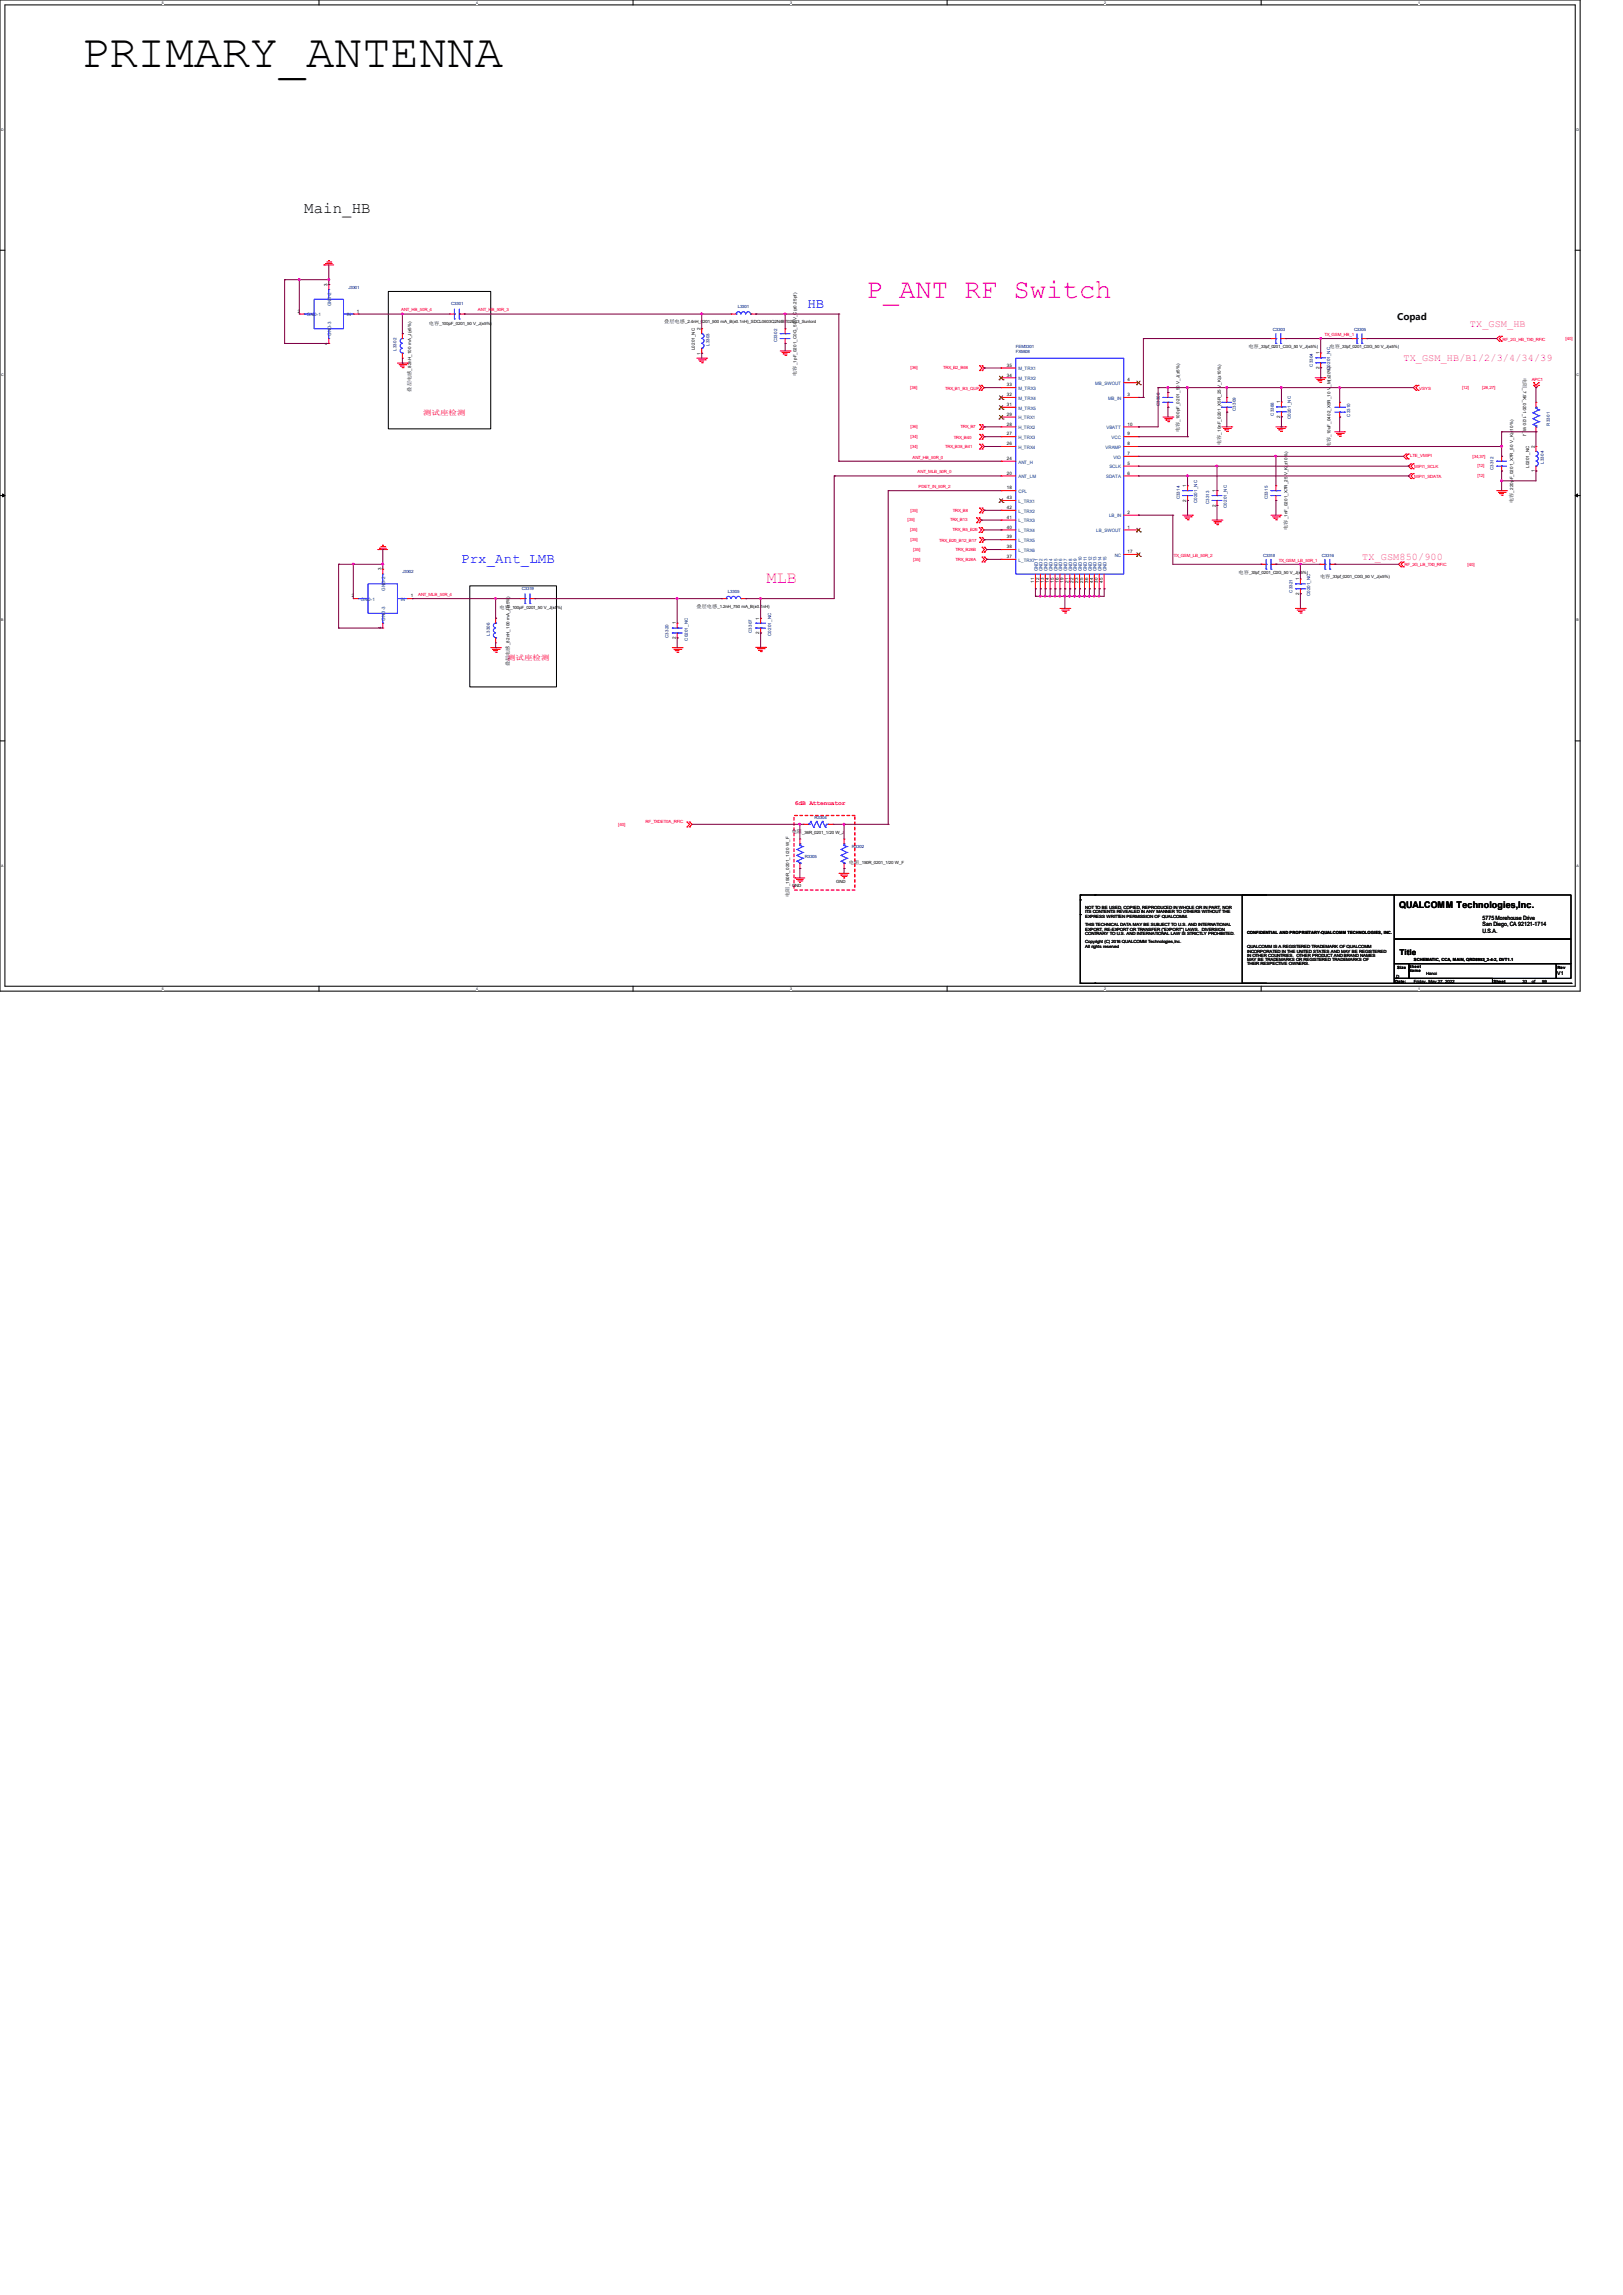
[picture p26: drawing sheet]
<svg xmlns="http://www.w3.org/2000/svg" width="210mm" height="297mm" viewBox="0 0 210 297" stroke-linecap="round" stroke-linejoin="round" font-family="sans-serif">
<defs><g id="words">
<text font-size="6.1" x="10.5" y="8.7">PRIMARY_ANTENNA</text>
<text font-size="3.6" fill="#f0f" x="112.1" y="38.6">P_ANT RF Switch</text>
<text font-size="2.2" fill="#f0f" x="99.2" y="75.4">MLB</text>
<text font-size="2" x="39.4" y="27.6">Main_HB</text>
<g font-size="1.8" fill="#00f">
<text x="104.5" y="39.9">HB</text>
<text x="59.7" y="72.9">Prx_Ant_LMB</text>
</g>
<g font-size="1.3" fill="#f0f">
<text x="181.6" y="46.8">TX_GSM_HB/B1/2/3/4/34/39</text>
<text x="190.2" y="42.3">TX_GSM_HB</text>
<text x="176.3" y="72.4">TX_GSM850/900</text>
</g>
<g font-size="1.2">
<text x="180.8" y="41.4">Copad</text>
<text x="181.1" y="117.6">QUALCOMM Technologies,Inc.</text>
</g>
<text font-size="1" x="181.1" y="123.5">Title</text>
<g font-size=".9" fill="#f00">
<text x="54.7" y="53.7">测试座检测</text>
<text x="65.6" y="85.4">测试座检测</text>
</g>
<text font-size=".8" fill="#f00" x="102.9" y="104.2">6dB Attenuator</text>
<g font-size=".8">
<text x="191.8" y="119.1">5775 Morehouse Drive</text>
<text x="191.8" y="119.9">San Diego, CA 92121-1714</text>
<text x="191.8" y="120.7">U.S.A.</text>
</g>
<text font-size=".7" x="201.5" y="126.2">V1</text>
<g font-size=".6">
<text x="38.6" y="40.5">2</text>
<text x="42.4" y="37" transform="rotate(-90 42.4 37)">3</text>
<text x="46.2" y="40.5">1</text>
<text x="85.9" y="41.8">叠层电感</text>
<text x="88.6" y="41.8">_2.4nH_0201_500 mA_B(±0.1nH)_SDCL0603Q2N4BT02B03_Sunlord</text>
<text x="42.4" y="44.6" transform="rotate(-90 42.4 44.6)">4</text>
<text x="53.2" y="48" transform="rotate(-90 53.2 48)">_82nH_100 mA_J(±5%)</text>
<text x="55.5" y="42">电容</text>
<text x="56.9" y="42">_100pF_0201_50 V_J(±5%)</text>
<text x="89.9" y="45.3" transform="rotate(-90 89.9 45.3)">L0201_NC</text>
<text x="90.6" y="45.9" transform="rotate(-90 90.6 45.9)">1</text>
<text x="90.6" y="42.7" transform="rotate(-90 90.6 42.7)">2</text>
<text x="103.1" y="47.3" transform="rotate(-90 103.1 47.3)">_1pF_0201_C0G_50 V_C(±0.25pf)</text>
<text x="130.3" y="47.5">35</text>
<text x="161.5" y="45.1">电容</text>
<text x="162.9" y="45.1">_33pf_0201_C0G_50 V_J(±5%)</text>
<text x="170.7" y="47.8" transform="rotate(-90 170.7 47.8)">2</text>
<text x="170.7" y="45.8" transform="rotate(-90 170.7 45.8)">1</text>
<text x="172" y="45.1">电容</text>
<text x="173.4" y="45.1">_33pf_0201_C0G_50 V_J(±5%)</text>
<text x="53.2" y="50.7" transform="rotate(-90 53.2 50.7)">叠层电感</text>
<text x="103.1" y="48.6" transform="rotate(-90 103.1 48.6)">电容</text>
<text x="130.3" y="53.8">29</text>
<text x="130.3" y="52.5">31</text>
<text x="130.3" y="51.3">32</text>
<text x="130.3" y="50">33</text>
<text x="130.3" y="48.7">34</text>
<text x="145.9" y="51.3">3</text>
<text x="145.9" y="49.4">4</text>
<text x="165.7" y="52.2" transform="rotate(-90 165.7 52.2)">1</text>
<text x="197.1" y="48.9" transform="rotate(90 197.1 48.9)">电阻</text>
<text x="197.1" y="50.2" transform="rotate(90 197.1 50.2)">_7.5K_0201_1/20 W_J</text>
<text x="130.3" y="57.6">26</text>
<text x="130.3" y="59.5">24</text>
<text x="130.3" y="56.3">27</text>
<text x="130.3" y="55.1">28</text>
<text x="145.9" y="58.9">7</text>
<text x="145.9" y="56.3">9</text>
<text x="145.9" y="55.1">10</text>
<text x="145.9" y="57.6">8</text>
<text x="152.6" y="56" transform="rotate(-90 152.6 56)">电容</text>
<text x="152.6" y="54.6" transform="rotate(-90 152.6 54.6)">_100pF_0201_50 V_J(±5%)</text>
<text x="158" y="57.6" transform="rotate(-90 158 57.6)">电容</text>
<text x="158" y="56.3" transform="rotate(-90 158 56.3)">_10nF_0201_X5R_25 V_K(±10%)</text>
<text x="165.7" y="54.1" transform="rotate(-90 165.7 54.1)">2</text>
<text x="172.2" y="57.9" transform="rotate(-90 172.2 57.9)">电容</text>
<text x="172.2" y="56.6" transform="rotate(-90 172.2 56.6)">_10uF_0402_X5R_10 V_M(±20%)</text>
<text x="198.6" y="58" transform="rotate(-90 198.6 58)">2</text>
<text x="130.3" y="63.3">18</text>
<text x="130.3" y="61.4">20</text>
<text x="130.3" y="64.6">43</text>
<text x="130.3" y="65.9">42</text>
<text x="145.9" y="60.2">5</text>
<text x="145.9" y="61.4">6</text>
<text x="153.5" y="64.9" transform="rotate(-90 153.5 64.9)">2</text>
<text x="153.5" y="63" transform="rotate(-90 153.5 63)">1</text>
<text x="157.3" y="65.6" transform="rotate(-90 157.3 65.6)">2</text>
<text x="157.3" y="63.7" transform="rotate(-90 157.3 63.7)">1</text>
<text x="195.8" y="65.1" transform="rotate(-90 195.8 65.1)">电容</text>
<text x="195.8" y="63.8" transform="rotate(-90 195.8 63.8)">_220pF_0201_X7R_50 V_K(±10%)</text>
<text x="197.9" y="60.6" transform="rotate(-90 197.9 60.6)">L0201_NC</text>
<text x="198.6" y="61.1" transform="rotate(-90 198.6 61.1)">1</text>
<text x="130.3" y="67.1">41</text>
<text x="130.3" y="68.4">40</text>
<text x="130.3" y="69.7">39</text>
<text x="130.3" y="71">38</text>
<text x="145.9" y="71.6">17</text>
<text x="145.9" y="66.5">2</text>
<text x="145.9" y="68.4">1</text>
<text x="166.6" y="68.6" transform="rotate(-90 166.6 68.6)">电容</text>
<text x="166.6" y="67.2" transform="rotate(-90 166.6 67.2)">_1nF_0201_X7R_25 V_K(±10%)</text>
<text x="45.5" y="77.3">2</text>
<text x="49.4" y="73.8" transform="rotate(-90 49.4 73.8)">3</text>
<text x="53.2" y="77.3">1</text>
<text x="130.3" y="72.2">37</text>
<text x="133.8" y="75.4" transform="rotate(-90 133.8 75.4)">11</text>
<text x="134.5" y="75.4" transform="rotate(-90 134.5 75.4)">12</text>
<text x="135.1" y="75.4" transform="rotate(-90 135.1 75.4)">13</text>
<text x="135.7" y="75.4" transform="rotate(-90 135.7 75.4)">14</text>
<text x="136.4" y="75.4" transform="rotate(-90 136.4 75.4)">15</text>
<text x="137" y="75.4" transform="rotate(-90 137 75.4)">16</text>
<text x="137.6" y="75.4" transform="rotate(-90 137.6 75.4)">19</text>
<text x="138.3" y="75.4" transform="rotate(-90 138.3 75.4)">21</text>
<text x="138.9" y="75.4" transform="rotate(-90 138.9 75.4)">22</text>
<text x="139.5" y="75.4" transform="rotate(-90 139.5 75.4)">23</text>
<text x="140.2" y="75.4" transform="rotate(-90 140.2 75.4)">25</text>
<text x="140.8" y="75.4" transform="rotate(-90 140.8 75.4)">36</text>
<text x="141.4" y="75.4" transform="rotate(-90 141.4 75.4)">44</text>
<text x="142.1" y="75.4" transform="rotate(-90 142.1 75.4)">30</text>
<text x="142.7" y="75.4" transform="rotate(-90 142.7 75.4)">45</text>
<text x="160.3" y="74.3">电容</text>
<text x="161.6" y="74.3">_33pf_0201_C0G_50 V_J(±5%)</text>
<text x="168.1" y="77" transform="rotate(-90 168.1 77)">2</text>
<text x="168.1" y="75.1" transform="rotate(-90 168.1 75.1)">1</text>
<text x="170.8" y="74.8">电容</text>
<text x="172.2" y="74.8">_33pf_0201_C0G_50 V_J(±5%)</text>
<text x="49.4" y="81.5" transform="rotate(-90 49.4 81.5)">4</text>
<text x="64.6" y="78.9">电容</text>
<text x="65.9" y="83.5" transform="rotate(-90 65.9 83.5)">_82nH_100 mA_J(±5%)</text>
<text x="66" y="78.9">_100pF_0201_50 V_J(±5%)</text>
<text x="87.5" y="82.7" transform="rotate(-90 87.5 82.7)">2</text>
<text x="87.5" y="80.8" transform="rotate(-90 87.5 80.8)">1</text>
<text x="90.1" y="78.7">叠层电感</text>
<text x="92.8" y="78.7">_1.2nH_750 mA_B(±0.1nH)</text>
<text x="98.3" y="82.1" transform="rotate(-90 98.3 82.1)">2</text>
<text x="98.3" y="80.2" transform="rotate(-90 98.3 80.2)">1</text>
<text x="65.9" y="86.2" transform="rotate(-90 65.9 86.2)">叠层电感</text>
<text x="102.4" y="107.9">电阻</text>
<text x="103.8" y="107.9">_36R_0201_1/20 W_J</text>
<text x="109.9" y="111.8">电阻</text>
<text x="111.2" y="111.8">_150R_0201_1/20 W_F</text>
<text x="102.1" y="116.1" transform="rotate(-90 102.1 116.1)">电阻</text>
<text x="102.1" y="114.7" transform="rotate(-90 102.1 114.7)">_150R_0201_1/20 W_F</text>
<text x="102.5" y="114.8">GND</text>
<text x="108.2" y="114.2">GND</text>
<text x="140.4" y="117.7">NOT TO BE USED, COPIED, REPRODUCED IN WHOLE OR IN PART, NOR</text>
<text x="140.4" y="118.2">ITS CONTENTS REVEALED IN ANY MANNER TO OTHERS WITHOUT THE</text>
<text x="140.4" y="118.8">EXPRESS WRITTEN PERMISSION OF QUALCOMM.</text>
<text x="140.4" y="119.9">THIS TECHNICAL DATA MAY BE SUBJECT TO U.S. AND INTERNATIONAL</text>
<text x="140.4" y="120.4">EXPORT, RE-EXPORT OR TRANSFER (&quot;EXPORT&quot;) LAWS. DIVERSION</text>
<text x="140.4" y="121">CONTRARY TO U.S. AND INTERNATIONAL LAW IS STRICTLY PROHIBITED.</text>
<text x="140.4" y="122.1">Copyright (C) 2016 QUALCOMM Technologies,Inc.</text>
<text x="140.4" y="122.6">All rights reserved</text>
<text x="161.4" y="120.8">CONFIDENTIAL AND PROPRIETARY-QUALCOMM TECHNOLOGIES, INC.</text>
<text x="161.4" y="122.7">QUALCOMM IS A REGISTERED TRADEMARK OF QUALCOMM</text>
<text x="161.4" y="123.3">INCORPORATED IN THE UNITED STATES AND MAY BE REGISTERED</text>
<text x="161.4" y="123.8">IN OTHER COUNTRIES. OTHER PRODUCT AND BRAND NAMES</text>
<text x="161.4" y="124.4">MAY BE TRADEMARKS OR REGISTERED TRADEMARKS OF</text>
<text x="161.4" y="125">THEIR RESPECTIVE OWNERS.</text>
<text x="180.8" y="125.3">Size Sheet</text>
<text x="182.3" y="125.8">Name</text>
<text x="183" y="124.3">SCHEMATIC, CCA, MAIN, QRD8953_2-4-2, DVT1.1</text>
<text x="201.5" y="125.4">Rev</text>
<text x="180.6" y="127.2">Date:</text>
<text x="180.7" y="126.5">D</text>
<text x="183" y="127.2">Friday, May 27, 2022</text>
<text x="184.5" y="126.2">Hanoi</text>
<text x="193.3" y="127.2">Sheet</text>
<text x="197" y="127.2">33</text>
<text x="198.2" y="127.2">of</text>
<text x="199.6" y="127.2">99</text>
</g>
<g font-size=".6" fill="#004080">
<text x="39.7" y="40.9">GND-1</text>
<text x="42.8" y="39.7" transform="rotate(-90 42.8 39.7)">GND-2</text>
<text x="44.9" y="40.9">IN</text>
<text x="42.8" y="43.5" transform="rotate(-90 42.8 43.5)">GND-3</text>
<text x="131.8" y="47.9">M_TRX1</text>
<text x="131.8" y="53">M_TRX5</text>
<text x="131.8" y="51.7">M_TRX4</text>
<text x="131.8" y="50.5">M_TRX3</text>
<text x="131.8" y="49.2">M_TRX2</text>
<text x="141.7" y="49.8">MB_SWOUT</text>
<text x="143.4" y="51.7">MB_IN</text>
<text x="131.8" y="58.1">H_TRX4</text>
<text x="131.8" y="60">ANT_H</text>
<text x="131.8" y="56.8">H_TRX3</text>
<text x="131.8" y="55.5">H_TRX2</text>
<text x="131.8" y="54.3">H_TRX1</text>
<text x="143" y="58.1">VRAMP</text>
<text x="143.2" y="55.5">VBATT</text>
<text x="143.8" y="56.8">VCC</text>
<text x="144.1" y="59.4">VIO</text>
<text x="131.8" y="63.8">CPL</text>
<text x="131.8" y="61.9">ANT_LM</text>
<text x="131.8" y="65.1">L_TRX1</text>
<text x="143.1" y="61.9">SDATA</text>
<text x="143.5" y="60.6">SCLK</text>
<text x="131.8" y="66.3">L_TRX2</text>
<text x="131.8" y="67.6">L_TRX3</text>
<text x="131.8" y="68.9">L_TRX4</text>
<text x="131.8" y="70.1">L_TRX5</text>
<text x="131.8" y="71.4">L_TRX6</text>
<text x="141.9" y="68.9">LB_SWOUT</text>
<text x="143.5" y="67">LB_IN</text>
<text x="46.7" y="77.8">GND-1</text>
<text x="49.8" y="76.5" transform="rotate(-90 49.8 76.5)">GND-2</text>
<text x="51.9" y="77.8">IN</text>
<text x="131.8" y="72.7">L_TRX7</text>
<text x="134.3" y="74" transform="rotate(-90 134.3 74)">GND1</text>
<text x="134.9" y="74" transform="rotate(-90 134.9 74)">GND2</text>
<text x="135.6" y="74" transform="rotate(-90 135.6 74)">GND3</text>
<text x="136.2" y="74" transform="rotate(-90 136.2 74)">GND4</text>
<text x="136.8" y="74" transform="rotate(-90 136.8 74)">GND5</text>
<text x="137.5" y="74" transform="rotate(-90 137.5 74)">GND6</text>
<text x="138.1" y="74" transform="rotate(-90 138.1 74)">GND7</text>
<text x="138.7" y="74" transform="rotate(-90 138.7 74)">GND8</text>
<text x="139.4" y="74" transform="rotate(-90 139.4 74)">GND9</text>
<text x="140" y="74" transform="rotate(-90 140 74)">GND10</text>
<text x="140.6" y="74" transform="rotate(-90 140.6 74)">GND11</text>
<text x="141.3" y="74" transform="rotate(-90 141.3 74)">GND12</text>
<text x="141.9" y="74" transform="rotate(-90 141.9 74)">GND13</text>
<text x="142.5" y="74" transform="rotate(-90 142.5 74)">GND14</text>
<text x="143.2" y="74" transform="rotate(-90 143.2 74)">GND15</text>
<text x="144.3" y="72.1">NC</text>
<text x="49.8" y="80.3" transform="rotate(-90 49.8 80.3)">GND-3</text>
</g>
<g font-size=".6" fill="#000080">
<text x="45.1" y="37.4">J3301</text>
<text x="58.4" y="39.5">C3301</text>
<text x="95.5" y="39.9">L3301</text>
<text x="51.3" y="45.4" transform="rotate(-90 51.3 45.4)">L3302</text>
<text x="91.8" y="44.8" transform="rotate(-90 91.8 44.8)">L3303</text>
<text x="100.5" y="44.3" transform="rotate(-90 100.5 44.3)">C3302</text>
<text x="131.4" y="45">FEM3301</text>
<text x="131.4" y="45.6">FX5808</text>
<text x="164.7" y="42.8">C3303</text>
<text x="169.9" y="47.5" transform="rotate(-90 169.9 47.5)">C3304</text>
<text x="172.1" y="47.9" transform="rotate(-90 172.1 47.9)">C0201_NC</text>
<text x="175.2" y="42.8">C3305</text>
<text x="150.1" y="52.6" transform="rotate(-90 150.1 52.6)">C3306</text>
<text x="159.9" y="53.2" transform="rotate(-90 159.9 53.2)">C3309</text>
<text x="164.8" y="53.8" transform="rotate(-90 164.8 53.8)">C3388</text>
<text x="174.7" y="53.9" transform="rotate(-90 174.7 53.9)">C3310</text>
<text x="167" y="54.2" transform="rotate(-90 167 54.2)">C0201_NC</text>
<text x="200.5" y="55.1" transform="rotate(-90 200.5 55.1)">R3301</text>
<text x="152.7" y="64.6" transform="rotate(-90 152.7 64.6)">C3314</text>
<text x="154.9" y="65.1" transform="rotate(-90 154.9 65.1)">C0201_NC</text>
<text x="156.5" y="65.3" transform="rotate(-90 156.5 65.3)">C3313</text>
<text x="158.7" y="65.7" transform="rotate(-90 158.7 65.7)">C0201_NC</text>
<text x="164.1" y="64.6" transform="rotate(-90 164.1 64.6)">C3315</text>
<text x="193.3" y="60.8" transform="rotate(-90 193.3 60.8)">C3312</text>
<text x="199.8" y="60" transform="rotate(-90 199.8 60)">L3304</text>
<text x="52.1" y="74.2">J3302</text>
<text x="67.5" y="76.3">C3319</text>
<text x="94.2" y="76.8">L3305</text>
<text x="163.4" y="72.1">C3318</text>
<text x="167.3" y="76.7" transform="rotate(-90 167.3 76.7)">C3321</text>
<text x="169.5" y="77.2" transform="rotate(-90 169.5 77.2)">C0201_NC</text>
<text x="171.1" y="72.1">C3316</text>
<text x="63.4" y="82.3" transform="rotate(-90 63.4 82.3)">L3306</text>
<text x="86.5" y="82.5" transform="rotate(-90 86.5 82.5)">C3320</text>
<text x="89" y="82.9" transform="rotate(-90 89 82.9)">C0201_NC</text>
<text x="97.3" y="81.9" transform="rotate(-90 97.3 81.9)">C3307</text>
<text x="99.8" y="82.3" transform="rotate(-90 99.8 82.3)">C0201_NC</text>
<text x="105.4" y="106">R3304</text>
<text x="104.1" y="111">R3305</text>
<text x="110.2" y="109.8">R3302</text>
</g>
<g font-size=".6" fill="#f00">
<text x="51.9" y="40.3">ANT_HB_50R_4</text>
<text x="61.8" y="40.3">ANT_HB_50R_3</text>
<text x="117.8" y="47.8">[36]</text>
<text x="122" y="47.8">TRX_B2_B66</text>
<text x="171.4" y="43.5">TX_GSM_HB_1</text>
<text x="194.4" y="44.1">RF_2G_HB_TX0_RFIC</text>
<text x="202.6" y="44">[40]</text>
<text x="117.8" y="50.3">[36]</text>
<text x="122.3" y="50.4">TRX_B1_B3_QUP</text>
<text x="183.6" y="50.4">VSYS</text>
<text x="189.2" y="50.3">[12]</text>
<text x="191.8" y="50.3">[26,27]</text>
<text x="198.2" y="49.3">APC1</text>
<text x="117.8" y="55.4">[36]</text>
<text x="117.8" y="56.7">[34]</text>
<text x="117.8" y="58">[34]</text>
<text x="118.1" y="59.4">ANT_HB_50R_0</text>
<text x="122.3" y="58">TRX_B38_B41</text>
<text x="123.4" y="56.8">TRX_B40</text>
<text x="124.3" y="55.4">TRX_B7</text>
<text x="182.5" y="59.2">LTE_VMIPI</text>
<text x="190.5" y="59.2">[34,37]</text>
<text x="118.7" y="61.3">ANT_MLB_50R_0</text>
<text x="118.9" y="63.2">PDET_IN_50R_2</text>
<text x="183" y="60.6">MIPI1_SCLK</text>
<text x="183" y="61.9">MIPI1_SDATA</text>
<text x="191.2" y="60.5">[12]</text>
<text x="191.2" y="61.8">[12]</text>
<text x="117.4" y="67.5">[35]</text>
<text x="117.8" y="68.8">[35]</text>
<text x="117.8" y="66.2">[35]</text>
<text x="117.8" y="70">[35]</text>
<text x="118.2" y="71.3">[35]</text>
<text x="121.5" y="70.1">TRX_B20_B12_B17</text>
<text x="122.9" y="67.5">TRX_B13</text>
<text x="123.3" y="68.8">TRX_B5_B26</text>
<text x="123.3" y="66.2">TRX_B8</text>
<text x="123.7" y="71.3">TRX_B28B</text>
<text x="54.1" y="77.1">ANT_MLB_50R_4</text>
<text x="118.2" y="72.6">[35]</text>
<text x="123.7" y="72.6">TRX_B28A</text>
<text x="151.9" y="72.1">TX_GSM_LB_50R_2</text>
<text x="165.5" y="72.7">TX_GSM_LB_50R_1</text>
<text x="181.7" y="73.3">RF_2G_LB_TX0_RFIC</text>
<text x="189.9" y="73.2">[40]</text>
<text x="80" y="106.9">[40]</text>
<text x="83.5" y="106.5">RF_TXDET0A_RFIC</text>
</g>
<g font-size=".5">
<text x="21" y=".5">5</text>
<text x="61.6" y=".5">4</text>
<text x="102.2" y=".5">3</text>
<text x="142.9" y=".5">2</text>
<text x="183.5" y=".5">1</text>
<text x=".2" y="16.9">D</text>
<text x="204" y="16.9">D</text>
<text x=".2" y="48.6">C</text>
<text x="204" y="48.6">C</text>
<text x=".2" y="80.4">B</text>
<text x="204" y="80.4">B</text>
<text x=".2" y="112.1">A</text>
<text x="204" y="112.1">A</text>
<text x="21" y="128.1">5</text>
<text x="61.6" y="128.1">4</text>
<text x="102.2" y="128.1">3</text>
<text x="142.9" y="128.1">2</text>
<text x="183.5" y="128.1">1</text>
</g>
</g></defs>
<path d="M0 0h204.5v128.3h-204.5zM.6 .6h203.2v127h-203.2z" fill="none" stroke="#000" stroke-width=".13"/>
<g fill="#fff">
<path d="M21 .1h.2v.5h-.2z"/>
<path d="M21 127.7h.2v.5h-.2z"/>
</g>
<path d="M41.3 0v.6M41.3 127.6v.7" fill="none" stroke="#000" stroke-width=".13"/>
<g fill="#fff">
<path d="M61.6 .1h.2v.5h-.2z"/>
<path d="M61.6 127.7h.2v.5h-.2z"/>
</g>
<path d="M81.9 0v.6M81.9 127.6v.7" fill="none" stroke="#000" stroke-width=".13"/>
<g fill="#fff">
<path d="M102.2 .1h.2v.5h-.2z"/>
<path d="M102.2 127.7h.2v.5h-.2z"/>
</g>
<path d="M122.6 0v.6M122.6 127.6v.7" fill="none" stroke="#000" stroke-width=".13"/>
<g fill="#fff">
<path d="M142.9 .1h.2v.5h-.2z"/>
<path d="M142.9 127.7h.2v.5h-.2z"/>
</g>
<path d="M163.2 0v.6M163.2 127.6v.7" fill="none" stroke="#000" stroke-width=".13"/>
<g fill="#fff">
<path d="M183.5 .1h.2v.5h-.2z"/>
<path d="M183.5 127.7h.2v.5h-.2z"/>
<path d="M.2 16.5h.3v.5h-.3z"/>
<path d="M204 16.5h.3v.5h-.3z"/>
<path d="M.2 48.3h.3v.5h-.3z"/>
<path d="M204 48.3h.3v.5h-.3z"/>
</g>
<path d="M0 32.4h.6M203.8 32.4h.7" fill="none" stroke="#000" stroke-width=".13"/>
<g fill="#fff">
<path d="M.2 80h.2v.5h-.2z"/>
<path d="M204 80h.3v.5h-.3z"/>
</g>
<path d="M0 64.1h.6M203.8 64.1h.7" fill="none" stroke="#000" stroke-width=".13"/>
<path d="M.3 63.9l.3 .2-.3 .2zM203.8 64.1l.3-.2v.4z" fill="#000" stroke="#000" stroke-width=".13"/>
<g fill="#fff">
<path d="M.2 111.8h.3v.5h-.3z"/>
<path d="M204 111.8h.3v.5h-.3z"/>
</g>
<g fill="none" stroke="#000" stroke-width=".13">
<path d="M50.2 37.7h13.3v17.8h-13.3zM60.8 75.8h11.2v13.1h-11.2zM0 95.9h.6M203.8 95.9h.7M139.8 118.4h.1M139.8 115.8h.1M139.8 116.5h.1M139.8 115.8v11.5M139.8 115.8h24.1M141.7 115.8h.1M160.7 115.8h19.7v11.5h-19.7zM180.4 115.8h22.9v5.7h-22.9z"/>
<path d="M139.8 127.3h.1M139.8 127.3h24.1M141.7 127.3h.1M180.4 121.5h22.9v3.2h-22.9zM180.4 126.6h12.7v.7h-12.7zM180.4 124.7h1.9v1.9h-1.9zM182.3 124.7h19.1v1.9h-19.1zM193.1 127.3h10.2M201.4 124.7h1.9v1.9h-1.9zM203.3 127.3h.1"/>
</g>
<path d="M102.7 105.5h7.9v9.7h-7.9z" fill="none" stroke="#f00" stroke-width=".17" stroke-dasharray=".3"/>
<g fill="none" stroke="#f00" stroke-width=".13">
<path d="M41.9 34.3h1.3M41.9 34.3h.1M42.1 34.1h.9M42.1 34.1h.1M42.3 33.9h.5M42.5 33.7h.1M42.5 36.8h.1M42.5 36.8v.7M42.8 33.9h.1M38.7 40.6h.7M38.7 40.6h.1M42.5 44.5h.1"/>
<path d="M42.5 43.8v.7M45.7 40.6h.7M46.4 40.6h.1M51.4 47h1.3M51.6 47.2h.9M51.8 47.4h.1M51.8 47.4h.5M52 47.6h.2M52.1 46.4h.1M52.1 43.2h.1M52.1 43.2v.6M52.1 45.7v.7"/>
<path d="M52.2 47.6h.1M52.5 47.2h.1M52.7 47h.1M58.2 40.6h.6M58.2 40.6h.1M59.4 40.6h.7M60.1 40.6h.1M90.2 46.4h1.2M90.4 46.6h.9M90.6 46.7h.1M90.6 46.7h.5M90.8 46.9h.1"/>
<path d="M90.8 45.7h.1M90.8 42.5h.1M90.8 42.5v.7M90.8 45.1v.6M90.9 46.9h.1M91.3 46.6h.1M91.4 46.4h.1M94.6 40.6h.6M94.6 40.6h.1M97.2 40.6h.6M97.8 40.6h.1M101 45.4h1.2"/>
<path d="M101.2 45.6h.9M101.3 45.8h.1M101.3 45.8h.6M101.6 46h.1M101.6 42.5h.1M101.6 44.5h.1M101.6 42.5v.7M101.6 43.8v.7M101.7 46h.1M102.1 45.6h.1M102.2 45.4h.1M126.7 49.9l.3 .3-.3 .3"/>
<path d="M126.7 49.9h.1M126.7 50.5h.1M126.7 47.3l.4 .3-.4 .4M126.7 54.9l.4 .3-.4 .4M126.7 56.2l.4 .3-.4 .4M126.7 57.5l.4 .3-.4 .3M126.7 47.3h.1M126.7 48h.1M126.7 54.9h.1M126.7 55.6h.1M126.7 56.2h.1M126.7 56.9h.1"/>
<path d="M126.7 57.5h.1M126.7 58.1h.1M127 49.9l.3 .3-.3 .3M127 50.5h.1M127 49.9h.1M127.1 47.3l.3 .3-.3 .4M127.1 54.9l.3 .3-.3 .4M127.1 56.2l.3 .3-.3 .4M127.1 57.5l.3 .3-.3 .3M127.1 48h.1M127.1 47.3h.1M127.1 55.6h.1"/>
<path d="M127.1 54.9h.1M127.1 56.9h.1M127.1 56.2h.1M127.1 58.1h.1M127.1 57.5h.1M129.5 54h1.9M129.5 55.2h1.9M129.5 48.9h1.9M129.5 57.8h1.9M129.5 51.4h1.9M129.5 56.5h1.9M129.5 59.7h1.9"/>
<path d="M129.5 52.7h1.9M129.5 50.2h1.9M129.5 47.6h1.9M129.5 57.8h.1M129.5 59.7h.1M129.5 56.5h.1M129.5 55.2h.1M129.5 54h.1M129.5 52.7h.1M129.5 51.4h.1M129.5 50.2h.1M129.5 48.9h.1"/>
<path d="M129.5 47.6h.1M145.4 55.2h1.9M145.4 49.5h1.9M145.4 57.8h1.9M145.4 51.4h1.9M145.4 59.1h1.9M145.4 56.5h1.9M147.3 49.5h.1M147.3 51.4h.1M147.3 59.1h.1M147.3 57.8h.1M147.3 56.5h.1"/>
<path d="M147.3 55.2h.1M150.5 54h1.3M150.7 54.2h.9M150.9 54.4h.1M150.9 54.4h.5M151.1 54.6h.1M151.1 50.8h.1M151.1 52.7h.1M151.1 50.8v.6M151.1 52.1v.6M151.2 54.6h.1M151.6 54.2h.1"/>
<path d="M151.8 54h.1M158.1 55.2h1.3M158.3 55.5h.9M158.5 55.6h.1M158.5 55.6h.5M158.7 55.8h.1M158.7 51.4h.1M158.7 53.3h.1M158.7 51.4v.7M158.7 52.7v.6M158.8 55.8h.1M159.2 55.5h.1"/>
<path d="M159.4 55.2h.1M164.5 43.8h.6M164.5 43.8h.1M165.1 55.2h1.3M165.3 55.5h.9M165.5 55.6h.1M165.5 55.6h.5M165.7 55.8h.1M165.7 43.8h.7M165.8 55.8h.1M165.8 52h.1M165.8 53.9h.1"/>
<path d="M165.8 52v.7M165.8 53.3v.6M166.2 55.5h.1M166.4 55.2h.1M166.4 43.8h.1M170.2 48.9h1.2M170.4 49.1h.9M170.6 49.3h.1M170.6 49.3h.5M170.8 49.5h.1M170.9 49.5h.1M170.9 45.7h.1"/>
<path d="M170.9 47.6h.1M170.9 45.7v.6M170.9 46.9v.7M171.3 49.1h.1M171.4 48.9h.1M172.7 55.9h1.3M172.9 56.1h.9M173.1 56.3h.1M173.1 56.3h.5M173.3 56.5h.1M173.4 52.1h.1M173.4 54h.1"/>
<path d="M173.4 52.1v.6M173.4 53.3v.7M173.4 56.5h.1M173.8 56.1h.1M174 55.9h.1M175 43.8h.1M175 43.8h.6M176.2 43.8h.7M176.9 43.8h.1M181.9 58.8l-.3 .3 .3 .3M181.9 59.4h.1M181.9 58.8h.1"/>
<path d="M182.2 58.8h.1M182.2 59.4h.1M182.2 58.8l-.3 .3 .3 .3M183.2 49.9h.1M183.2 50.5h.1M183.2 49.9l-.3 .3 .3 .3M183.5 49.9l-.3 .3 .3 .3M183.5 50.5h.1M183.5 49.9h.1M194 43.5l-.3 .3 .3 .4M194 43.5h.1M194 44.2h.1"/>
<path d="M194.3 44.2h.1M194.3 43.5h.1M194.3 59.1h.1M194.3 59.1v.6M194.3 43.5l-.3 .3 .3 .4M198.5 49.9h.1M198.5 49.5h.1M198.5 49.9l.3 .3 .3-.3M198.5 49.5l.3 .4 .3-.4M198.8 52.1h.1M198.8 55.9h.1M198.8 57.8h.1"/>
<path d="M198.8 52.1v.6M198.8 55.2v.7M198.8 57.8v.6M199.1 49.9h.1M199.1 49.5h.1M45.7 77.5h.7M45.7 77.5h.1M48.9 71.1h1.3M48.9 71.1h.1M49.1 71h.1M49.1 71h.9M49.3 70.7h.5"/>
<path d="M49.5 70.6h.1M49.5 73.7h.1M49.5 73.7v.6M49.8 70.7h.1M52.7 77.5h.6M53.3 77.5h.1M67.3 77.5h.1M67.3 77.5h.6M68.6 77.5h.6M69.2 77.5h.1M93.3 77.5h.7M93.3 77.5h.1"/>
<path d="M95.9 77.5h.6M96.5 77.5h.1M126.4 67l.3 .3-.3 .3M126.4 67h.1M126.4 67.6h.1M126.7 68.3l.3 .3-.3 .3M126.7 67l.3 .3-.3 .3M126.7 68.3h.1M126.7 68.9h.1M126.7 67.6h.1M126.7 67h.1M126.7 65.7l.4 .3-.4 .4"/>
<path d="M126.7 69.6l.4 .3-.4 .3M126.7 65.7h.1M126.7 66.4h.1M126.7 69.6h.1M126.7 70.2h.1M127 68.3l.3 .3-.3 .3M127 68.9h.1M127 68.3h.1M127.1 72.1l.3 .3-.3 .3M127.1 70.8l.3 .3-.3 .4M127.1 65.7l.3 .3-.3 .4M127.1 69.6l.3 .3-.3 .3"/>
<path d="M127.1 72.1h.1M127.1 72.7h.1M127.1 70.8h.1M127.1 71.5h.1M127.1 66.4h.1M127.1 65.7h.1M127.1 70.2h.1M127.1 69.6h.1M127.4 72.7h.1M127.4 72.1h.1M127.4 71.5h.1M127.4 70.8h.1"/>
<path d="M127.4 72.1l.3 .3-.3 .3M127.4 70.8l.3 .3-.3 .4M129.5 67.3h1.9M129.5 63.5h1.9M129.5 71.1h1.9M129.5 61.6h1.9M129.5 68.6h1.9M129.5 64.8h1.9M129.5 66h1.9M129.5 69.9h1.9M129.5 72.4h1.9M129.5 63.5h.1"/>
<path d="M129.5 61.6h.1M129.5 64.8h.1M129.5 66h.1M129.5 67.3h.1M129.5 68.6h.1M129.5 69.9h.1M129.5 71.1h.1M129.5 72.4h.1M134 76.2h.1M134 74.3v1.9M134.6 76.2h.1M134.6 74.3v1.9"/>
<path d="M135.3 76.2h.1M135.3 74.3v1.9M135.9 76.2h.1M135.9 74.3v1.9M136.5 76.2h.1M136.5 74.3v1.9M137.2 76.2h.1M137.2 78.7h1.2M137.2 74.3v1.9M137.4 79h.9M137.5 79.1h.1M137.5 79.1h.5"/>
<path d="M137.8 79.3h.1M137.8 76.2h.1M137.8 74.3v1.9M137.9 79.3h.1M138.3 79h.1M138.4 78.7h.1M138.4 76.2h.1M138.4 74.3v1.9M139.1 76.2h.1M139.1 74.3v1.9M139.7 76.2h.1M139.7 74.3v1.9"/>
<path d="M140.3 76.2h.1M140.3 74.3v1.9M141 76.2h.1M141 74.3v1.9M141.6 76.2h.1M141.6 74.3v1.9M142.2 76.2h.1M142.2 74.3v1.9M142.9 76.2h.1M142.9 74.3v1.9M145.4 66.7h1.9M145.4 60.3h1.9"/>
<path d="M145.4 61.6h1.9M145.4 68.6h1.9M145.4 71.8h1.9M147.3 66.7h.1M147.3 60.3h.1M147.3 61.6h.1M147.3 68.6h.1M147.3 71.8h.1M153 66.7h1.3M153.2 66.9h.9M153.4 67.1h.1M153.4 67.1h.5"/>
<path d="M153.6 67.3h.2M153.7 62.9h.1M153.7 64.8h.1M153.7 62.9v.6M153.7 64.1v.7M153.8 67.3h.1M154.1 66.9h.1M154.3 66.7h.1M156.8 67.3h1.3M157.1 67.5h.8M157.2 67.7h.1M157.2 67.7h.5"/>
<path d="M157.4 67.9h.2M157.5 63.5h.1M157.5 65.4h.1M157.5 63.5v.6M157.5 64.8v.6M157.6 67.9h.1M157.9 67.5h.1M158.1 67.3h.1M163.2 73h.6M163.2 73h.1M164.5 66.7h1.2M164.5 73h.6"/>
<path d="M164.7 66.9h.9M164.8 67.1h.1M164.8 67.1h.6M165.1 67.3h.1M165.1 73h.1M165.1 62.9h.1M165.1 64.8h.1M165.1 62.9v.6M165.1 64.1v.7M165.2 67.3h.1M165.6 66.9h.1M165.7 66.7h.1"/>
<path d="M167.6 78.7h1.3M167.9 79h.8M168 79.1h.1M168 79.1h.5M168.2 79.3h.2M168.3 74.9h.1M168.3 76.8h.1M168.3 74.9v.7M168.3 76.2v.6M168.4 79.3h.1M168.7 79h.1M168.9 78.7h.1"/>
<path d="M170.8 73h.6M170.8 73h.1M172.1 73h.6M172.7 73h.1M181.3 72.7l-.3 .3 .3 .4M181.3 72.7h.1M181.3 73.4h.1M181.6 73.4h.1M181.6 72.7h.1M181.6 72.7l-.3 .3 .3 .4M182.6 60l-.4 .3 .4 .4M182.6 61.3l-.4 .3 .4 .3"/>
<path d="M182.6 60h.1M182.6 60.7h.1M182.6 61.3h.1M182.6 61.9h.1M182.9 60l-.3 .3 .3 .4M182.9 61.3l-.3 .3 .3 .3M182.9 60.7h.1M182.9 60h.1M182.9 61.9h.1M182.9 61.3h.1M193.7 63.5h1.2M193.9 63.7h.9"/>
<path d="M194.1 63.9h.1M194.1 63.9h.5M194.3 64.1h.1M194.3 61h.1M194.3 60.3v.7M194.4 64.1h.1M194.8 63.7h.1M194.9 63.5h.1M198.8 61h.1M198.8 60.3v.7M49.5 81.3h.1M49.5 80.6v.7"/>
<path d="M63.5 83.8h1.3M63.7 84h.9M63.9 84.2h.1M63.9 84.2h.5M64.1 84.4h.1M64.1 83.2h.1M64.1 80h.1M64.1 80v.6M64.1 82.6v.6M64.2 84.4h.1M64.6 84h.1M64.8 83.8h.1"/>
<path d="M87 83.8h1.3M87.2 84h.9M87.4 84.2h.1M87.4 84.2h.5M87.6 84.4h.1M87.6 80.6h.1M87.6 82.6h.1M87.6 80.6v.7M87.6 81.9v.7M87.7 84.4h.1M88.1 84h.1M88.3 83.8h.1"/>
<path d="M97.8 83.8h1.3M98 83.9h.9M98.2 84.2h.1M98.2 84.2h.5M98.4 84.3h.1M98.4 80h.1M98.4 81.9h.1M98.4 80v.6M98.4 81.3v.6M98.5 84.3h.1M98.9 83.9h.1M99.1 83.8h.1"/>
<path d="M88.9 107h.1M88.9 106.4h.1M88.9 106.4l.3 .3-.3 .3M89.2 106.4l.3 .3-.3 .3M89.2 106.4h.1M89.2 107h.1M102.9 113.6h.1M102.9 113.6h1.2M103.1 113.8h.9M103.1 113.8h.1M103.3 114h.5M103.5 114.2h.1"/>
<path d="M103.5 112.4h.1M103.5 108.6h.1M103.5 108.6v.6M103.5 111.8v.6M103.8 114h.1M104 106.7h.6M104 106.7h.1M107.1 106.7h.7M107.8 106.7h.1M108.6 113h.1M108.6 113h1.3M108.8 113.2h.1"/>
<path d="M108.8 113.2h.9M109 113.4h.5M109.2 113.6h.1M109.2 112.4h.1M109.2 108.6h.1M109.2 108.6v.6M109.2 111.8v.6M109.5 113.4h.1"/>
</g>
<g fill="none" stroke="#00f" stroke-width=".13">
<path d="M40.6 38.7h3.8v3.8h-3.8zM42.5 37.5h.1M42.5 37.5v1.2M39.4 40.6h1.2M39.4 40.6h.1M42.5 43.8h.1M42.5 42.5v1.3M44.4 40.6h1.3M45.7 40.6h.1M52.1 43.8h.1M52.1 45.7h.1M52.1 45.1a.3 .3 0 0 0-.3 .3 .3 .3 0 0 0 .3 .3"/>
<path d="M52.1 44.5a.3 .3 0 0 0-.3 .2 .3 .3 0 0 0 .3 .3M52.1 43.8a.3 .3 0 0 0-.3 .3 .3 .3 0 0 0 .3 .3M58.8 40.6h.1M58.8 41.3h.1M58.8 40v1.3M59.4 41.3h.1M59.4 40.6h.1M59.4 40v1.3M90.8 43.2h.1M90.8 45.1h.1M90.8 44.4a.3 .3 0 0 1 .3 .3 .3 .3 0 0 1-.3 .3M90.8 43.8a.3 .3 0 0 1 .3 .3 .3 .3 0 0 1-.3 .3"/>
<path d="M90.8 43.2a.3 .3 0 0 1 .3 .3 .3 .3 0 0 1-.3 .3M95.2 40.6a.3 .3 0 0 1 .3-.3 .3 .3 0 0 1 .3 .3M95.2 40.6h.1M95.9 40.6a.3 .3 0 0 1 .3-.3 .3 .3 0 0 1 .3 .3M96.5 40.6a.3 .3 0 0 1 .3-.3 .3 .3 0 0 1 .3 .3M97.2 40.6h.1M101 43.2h1.2M101 43.8h1.2M101 43.2h.1M101 43.8h.1M101.6 43.2h.1M101.6 43.8h.1"/>
<path d="M131.4 46.4h14v27.9h-14zM150.5 51.4h.1M150.5 52.1h.1M150.5 51.4h1.3M150.5 52.1h1.3M151.1 51.4h.1M151.1 52.1h.1M158.1 52.1h1.3M158.1 52.7h1.3M158.1 52.1h.1M158.1 52.7h.1M158.7 52.1h.1"/>
<path d="M158.7 52.7h.1M165.1 43.8h.1M165.1 44.5h.1M165.1 43.2v1.3M165.2 52.7h.1M165.2 53.3h.1M165.2 52.7h1.3M165.2 53.3h1.3M165.7 44.5h.1M165.7 43.8h.1M165.7 43.2v1.3M165.8 52.7h.1"/>
<path d="M165.8 53.3h.1M170.3 46.3h1.2M170.3 46.9h1.2M170.3 46.3h.1M170.3 46.9h.1M170.9 46.3h.1M170.9 46.9h.1M172.7 52.7h1.3M172.7 53.3h1.3M173.4 52.7h.1M173.4 53.3h.1M174 52.7h.1"/>
<path d="M174 53.3h.1M175.6 43.8h.1M175.6 44.5h.1M175.6 43.2v1.3M176.2 44.5h.1M176.2 43.8h.1M176.2 43.2v1.3M193.7 59.7h1.2M193.7 59.7h.1M194.3 59.7h.1M198.4 54.2l.7 .4M198.4 53.4l.7 .4"/>
<path d="M198.4 54.9h.1M198.4 54.2h.1M198.4 53.4h.1M198.4 54.9l.4 .2M198.8 52.8l.3 .2M198.8 55.2h.1M198.8 52.7h.1M198.8 55.1h.1M198.8 52.8h.1M198.8 58.4h.1M198.8 59.7a.3 .3 0 0 1 .3 .3 .3 .3 0 0 1-.3 .3M198.8 59.1a.3 .3 0 0 1 .3 .3 .3 .3 0 0 1-.3 .2"/>
<path d="M198.8 58.4a.3 .3 0 0 1 .3 .3 .3 .3 0 0 1-.3 .3M198.8 52.7v.1M198.8 55.1v.1M199.1 54.6h.1M199.1 53.8h.1M199.1 53h.1M199.1 54.6l-.7 .3M199.1 53.8l-.7 .4M199.1 53l-.7 .4M46.4 77.5h.1M46.4 77.5h1.2M47.6 75.6h3.8v3.8h-3.8z"/>
<path d="M49.5 74.3h.1M49.5 74.3v1.3M49.5 79.4v1.2M51.4 77.5h1.3M52.7 77.5h.1M67.9 77.5h.1M67.9 78.1h.1M67.9 76.8v1.3M68.6 78.1h.1M68.6 77.5h.1M68.6 76.8v1.3M94 77.5a.3 .3 0 0 1 .3-.3 .3 .3 0 0 1 .3 .3"/>
<path d="M94 77.5h.1M94.6 77.5a.3 .3 0 0 1 .3-.3 .3 .3 0 0 1 .3 .3M95.2 77.5a.3 .3 0 0 1 .3-.3 .3 .3 0 0 1 .3 .3M95.9 77.5h.1M153 63.5h.1M153 64.1h.1M153 64.1h1.3M153 63.5h1.3M153.7 63.5h.1M153.7 64.1h.1M156.8 64.1h.1M156.8 64.8h.1"/>
<path d="M156.8 64.1h1.3M156.8 64.8h1.3M157.5 64.1h.1M157.5 64.8h.1M163.8 73h.1M163.8 73.7h.1M163.8 72.4v1.3M164.5 64.1h1.2M164.5 63.5h1.2M164.5 73.7h.1M164.5 73h.1M164.5 63.5h.1"/>
<path d="M164.5 64.1h.1M164.5 72.4v1.3M165.1 63.5h.1M165.1 64.1h.1M167.6 75.6h1.3M167.6 76.2h1.3M167.6 75.6h.1M167.6 76.2h.1M168.3 75.6h.1M168.3 76.2h.1M171.4 73h.1M171.4 73.7h.1"/>
<path d="M171.4 72.4v1.3M172.1 73.7h.1M172.1 73h.1M172.1 72.4v1.3M193.7 60.3h1.2M193.7 60.3h.1M194.3 60.3h.1M198.8 60.3h.1M49.5 80.6h.1M64.1 80.6h.1M64.1 82.6h.1M64.1 81.9a.3 .3 0 0 0-.3 .3 .3 .3 0 0 0 .3 .3"/>
<path d="M64.1 81.3a.3 .3 0 0 0-.3 .3 .3 .3 0 0 0 .3 .3M64.1 80.6a.3 .3 0 0 0-.3 .3 .3 .3 0 0 0 .3 .3M87 81.3h1.3M87 81.9h1.3M87 81.3h.1M87 81.9h.1M87.6 81.3h.1M87.6 81.9h.1M97.8 80.6h1.3M97.8 81.3h1.3M97.8 80.6h.1M97.8 81.3h.1"/>
<path d="M98.4 80.6h.1M98.4 81.3h.1M103.1 109.9h.1M103.1 110.7h.1M103.1 111.5h.1M103.1 109.9l.8 .4M103.1 110.7l.8 .4M103.1 111.5l.4 .1M103.5 109.2h.1M103.5 111.8h.1M103.5 109.4h.1M103.5 111.6h.1"/>
<path d="M103.5 109.2v.2M103.5 111.6v.2M103.5 109.4l.4 .2M103.9 109.6h.1M103.9 110.3h.1M103.9 111.1h.1M103.9 109.6l-.8 .3M103.9 110.3l-.8 .4M103.9 111.1l-.8 .4M104.6 106.7h.1M104.7 106.7h.1M104.9 106.3h.1"/>
<path d="M104.9 106.3l-.2 .4M104.9 106.3l.4 .8M105.3 107.1h.1M105.7 106.3h.1M105.7 106.3l-.4 .8M105.7 106.3l.3 .8M106 107.1h.1M106.4 106.3h.1M106.4 106.3l-.4 .8M106.4 106.3l.4 .8M106.8 107.1h.1M106.9 106.7h.1"/>
<path d="M106.9 106.7l-.1 .4M106.9 106.7h.2M107.1 106.7h.1M108.8 109.9h.1M108.8 110.7h.1M108.8 111.5h.1M108.8 109.9l.8 .4M108.8 110.7l.8 .4M108.8 111.5l.4 .1M109.2 109.2h.1M109.2 111.8h.1M109.2 109.4h.1"/>
<path d="M109.2 111.6h.1M109.2 109.2v.2M109.2 111.6v.2M109.2 109.4l.4 .2M109.6 109.6h.1M109.6 110.3h.1M109.6 111.1h.1M109.6 109.6l-.8 .3M109.6 110.3l-.8 .4M109.6 111.1l-.8 .4"/>
</g>
<g fill="none" stroke="#804000" stroke-width=".13">
<path d="M129.3 54.2h.1M129.3 53h.1M129.3 51.7h.1M129.3 49.1h.1M129.3 53.8l.5 .4M129.3 52.5l.5 .5M129.3 51.2l.5 .5M129.3 48.7l.5 .4M129.8 53.8l-.5 .4M129.8 52.5l-.5 .5M129.8 51.2l-.5 .5M129.8 48.7l-.5 .4"/>
<path d="M129.8 54.2h.1M129.8 53h.1M129.8 51.7h.1M129.8 49.1h.1M147.1 49.8h.1M147.1 49.3l.5 .5M147.5 49.3l-.4 .5M147.6 49.8h.1M129.3 65h.1M129.3 64.6l.5 .4M129.8 64.6l-.5 .4M129.8 65h.1"/>
<path d="M147.1 68.8h.1M147.1 72h.1M147.1 68.4l.5 .4M147.1 71.5l.5 .5M147.5 68.4l-.4 .4M147.5 71.5l-.4 .5M147.6 68.8h.1M147.6 72h.1"/>
</g>
<g fill="none" stroke="#800040" stroke-width=".13">
<path d="M36.8 36.2h.1M36.8 36.2v8.3M36.8 36.2h5.7M38.7 36.2h.1M38.7 36.2v4.4M42.5 36.2h.1M42.5 36.8h.1M42.5 34.3v2.5M36.8 44.5h5.7M36.8 44.5h.1M46.4 40.6h11.8M52.1 40.6h.1"/>
<path d="M52.1 43.2h.1M52.1 47h.1M52.1 40.6v2.6M52.1 46.4v.6M60.1 40.6h34.5M60.1 40.6h.1M90.8 40.6h.1M90.8 45.7h.1M90.8 40.6v1.9M90.8 45.7v.7M97.8 40.6h10.7M97.8 40.6h.1"/>
<path d="M101.6 44.5h.1M101.6 40.6h.1M101.6 40.6v1.9M101.6 44.5v.9M108.5 59.7h.1M108.5 40.6h.1M108.5 40.6v19.1M108.5 59.7h21M127.3 50.2h.1M127.3 50.2h2.2M127.4 55.2h.1M127.4 57.8h.1"/>
<path d="M127.4 56.5h.1M127.4 47.6h.1M127.4 56.5h2.1M127.4 55.2h2.1M127.4 57.8h2.1M127.4 47.6h2.1M147.3 55.2h.1M147.3 59.1h34.3M147.3 51.4h.7M147.3 56.5h6.4M147.3 57.8h47M148 43.8h.1"/>
<path d="M148 51.4h.1M148 43.8v7.6M148 43.8h16.5M149.9 50.2h.1M149.9 50.2v5h-2.6M149.9 50.2h33M151.1 52.7h.1M151.1 50.8h.1M151.1 50.2v.6M151.1 52.7v1.3M153.7 50.2h.1M153.7 56.5h.1"/>
<path d="M153.7 50.2v6.3M158.7 50.2h.1M158.7 53.3h.1M158.7 50.2v1.2M158.7 53.3v1.9M165.1 59.1h.1M165.1 59.1v3.8M165.7 55.2h.1M165.8 50.2h.1M165.8 53.9h.1M165.8 55.2h.1M165.8 50.2v1.8"/>
<path d="M165.8 53.9v1.3M166.4 43.8h8.6M166.4 43.8h.1M170.8 48.9h.1M170.9 43.8h.1M170.9 47.6h.1M170.9 48.9h.1M170.9 43.8v1.9M170.9 47.6v1.3M173.4 50.2h.1M173.4 54h.1M173.4 50.2v1.9"/>
<path d="M173.4 54v1.9M176.9 43.8h.1M176.9 43.8h16.8M194.3 57.8h.1M194.3 55.9h.1M194.3 59.1h.1M194.3 55.9v3.2M194.3 55.9h4.5M198.8 50.2h.1M198.8 55.9h.1M198.8 50.2v1.9M198.8 55.9v1.9"/>
<path d="M43.8 73h.1M43.8 73h5.7M43.8 73v8.3M45.7 73h.1M45.7 73v4.5M49.5 71.1h.1M49.5 73h.1M49.5 71.1v2.6M53.3 77.5h.1M53.3 77.5h14M64.1 77.5h.1M64.1 77.5v2.5"/>
<path d="M69.2 77.5h24.1M69.2 77.5h.1M87.6 77.5h.1M87.6 77.5v3.1M93.3 77.5h.1M96.5 77.5h.1M98.4 77.5h.1M98.4 77.5v2.5M107.9 61.6h.1M107.9 61.6v15.9h-11.4M108 61.6h21.5M114.9 63.5h.1"/>
<path d="M114.9 63.5v43.2M114.9 63.5h14.6M127 67.3h.1M127 67.3h2.5M127.3 68.6h2.2M127.4 66h.1M127.4 69.9h.1M127.4 66h2.1M127.4 69.9h2.1M127.7 71.1h.1M127.7 72.4h.1M127.7 71.1h1.8"/>
<path d="M127.7 72.4h1.8M129.5 68.6h.1M134 76.2h.1M134 77.2h.1M134 76.2v1M134.6 76.2h.1M134.6 77.2h.1M134.6 76.2v1M135.3 76.2h.1M135.3 77.2h.1M135.3 76.2v1M135.9 76.2h.1"/>
<path d="M135.9 77.2h.1M135.9 76.2v1M136.5 76.2h.1M136.5 77.2h.1M136.5 76.2v1M137.2 76.2h.1M137.2 77.2h.1M137.2 76.2v1M137.8 77.2h.1M137.8 76.2h.1M137.8 76.2v2.5M138.4 76.2h.1"/>
<path d="M138.4 77.2h.1M138.4 76.2v1M139.1 76.2h.1M139.1 77.2h.1M139.1 76.2v1M139.7 76.2h.1M139.7 77.2h.1M139.7 76.2v1M140.3 76.2h.1M140.3 77.2h.1M140.3 76.2v1M141 76.2h.1"/>
<path d="M141 77.2h.1M141 76.2v1M141.6 76.2h.1M141.6 77.2h.1M141.6 76.2v1M142.2 76.2h.1M142.2 77.2h.1M142.2 76.2v1M142.9 76.2h.1M142.9 76.2v1h-8.9M147.3 66.7h.1M147.3 60.3h34.9"/>
<path d="M147.3 61.6h34.9M147.3 66.7h4.5M151.8 66.7h.1M151.8 66.7v6.3h11.4M153.7 61.6h.1M153.7 64.8h.1M153.7 61.6v1.3M153.7 64.8v1.9M157.5 60.3h.1M157.5 63.5h.1M157.5 65.4h.1M157.5 60.3v3.2"/>
<path d="M157.5 65.4v1.9M163.2 73h.1M165.1 73h5.7M165.1 73h.1M165.1 64.8h.1M165.1 64.8v1.9M168.3 73h.1M168.3 76.8h.1M168.3 73v1.9M168.3 76.8v1.9M172.7 73h8.3M172.7 73h.1"/>
<path d="M182.2 60.3h.1M182.2 61.6h.1M194.3 61h.1M194.3 62.2h.1M194.3 61v2.5M198.8 61h.1M198.8 61v1.2h-4.5M43.8 81.3h5.7M43.8 81.3h.1M64.1 83.8h.1M64.1 80h.1M64.1 83.2v.6"/>
<path d="M87.6 82.6h.1M87.6 82.5v1.3M98.4 81.9h.1M98.4 81.9v1.9M89.5 106.7h14.5M103.5 106.7h.1M103.5 112.4h.1M103.5 106.7v1.9M103.5 112.4v1.2M107.8 106.7h7.1M109.2 106.7h.1M109.2 112.4h.1"/>
<path d="M109.2 106.7v1.9M109.2 112.4v.6M114.9 106.7h.1"/>
</g>
<g fill="#f0f" stroke="#f0f" stroke-width=".13">
<circle cx="173.3" cy="50.1" r=".11"/>
<circle cx="98.4" cy="77.4" r=".11"/>
<circle cx="165.1" cy="59" r=".11"/>
<circle cx="157.5" cy="60.3" r=".11"/>
<circle cx="168.3" cy="73" r=".11"/>
<circle cx="153.6" cy="50.1" r=".11"/>
<circle cx="158.7" cy="50.1" r=".11"/>
<circle cx="101.6" cy="40.6" r=".11"/>
<circle cx="90.8" cy="40.6" r=".11"/>
<circle cx="64.1" cy="77.4" r=".11"/>
<circle cx="137.8" cy="77.2" r=".11"/>
<circle cx="134.6" cy="77.2" r=".11"/>
<circle cx="135.2" cy="77.2" r=".11"/>
<circle cx="135.9" cy="77.2" r=".11"/>
<circle cx="136.5" cy="77.2" r=".11"/>
<circle cx="137.1" cy="77.2" r=".11"/>
<circle cx="138.4" cy="77.2" r=".11"/>
<circle cx="139" cy="77.2" r=".11"/>
<circle cx="139.7" cy="77.2" r=".11"/>
<circle cx="140.3" cy="77.2" r=".11"/>
<circle cx="141.6" cy="77.2" r=".11"/>
<circle cx="140.9" cy="77.2" r=".11"/>
<circle cx="142.2" cy="77.2" r=".11"/>
<circle cx="103.5" cy="106.7" r=".11"/>
<circle cx="109.2" cy="106.7" r=".11"/>
<circle cx="87.6" cy="77.4" r=".11"/>
<circle cx="151.1" cy="50.1" r=".11"/>
<circle cx="170.9" cy="43.8" r=".11"/>
<circle cx="153.6" cy="61.6" r=".11"/>
<circle cx="194.3" cy="62.2" r=".11"/>
<circle cx="194.3" cy="57.8" r=".11"/>
<circle cx="52" cy="40.6" r=".11"/>
<circle cx="38.7" cy="36.2" r=".11"/>
<circle cx="42.5" cy="36.2" r=".11"/>
<circle cx="49.5" cy="73" r=".11"/>
<circle cx="45.7" cy="73" r=".11"/>
<circle cx="165.8" cy="50.1" r=".11"/>
</g>
<use href="#words"/>
</svg>
